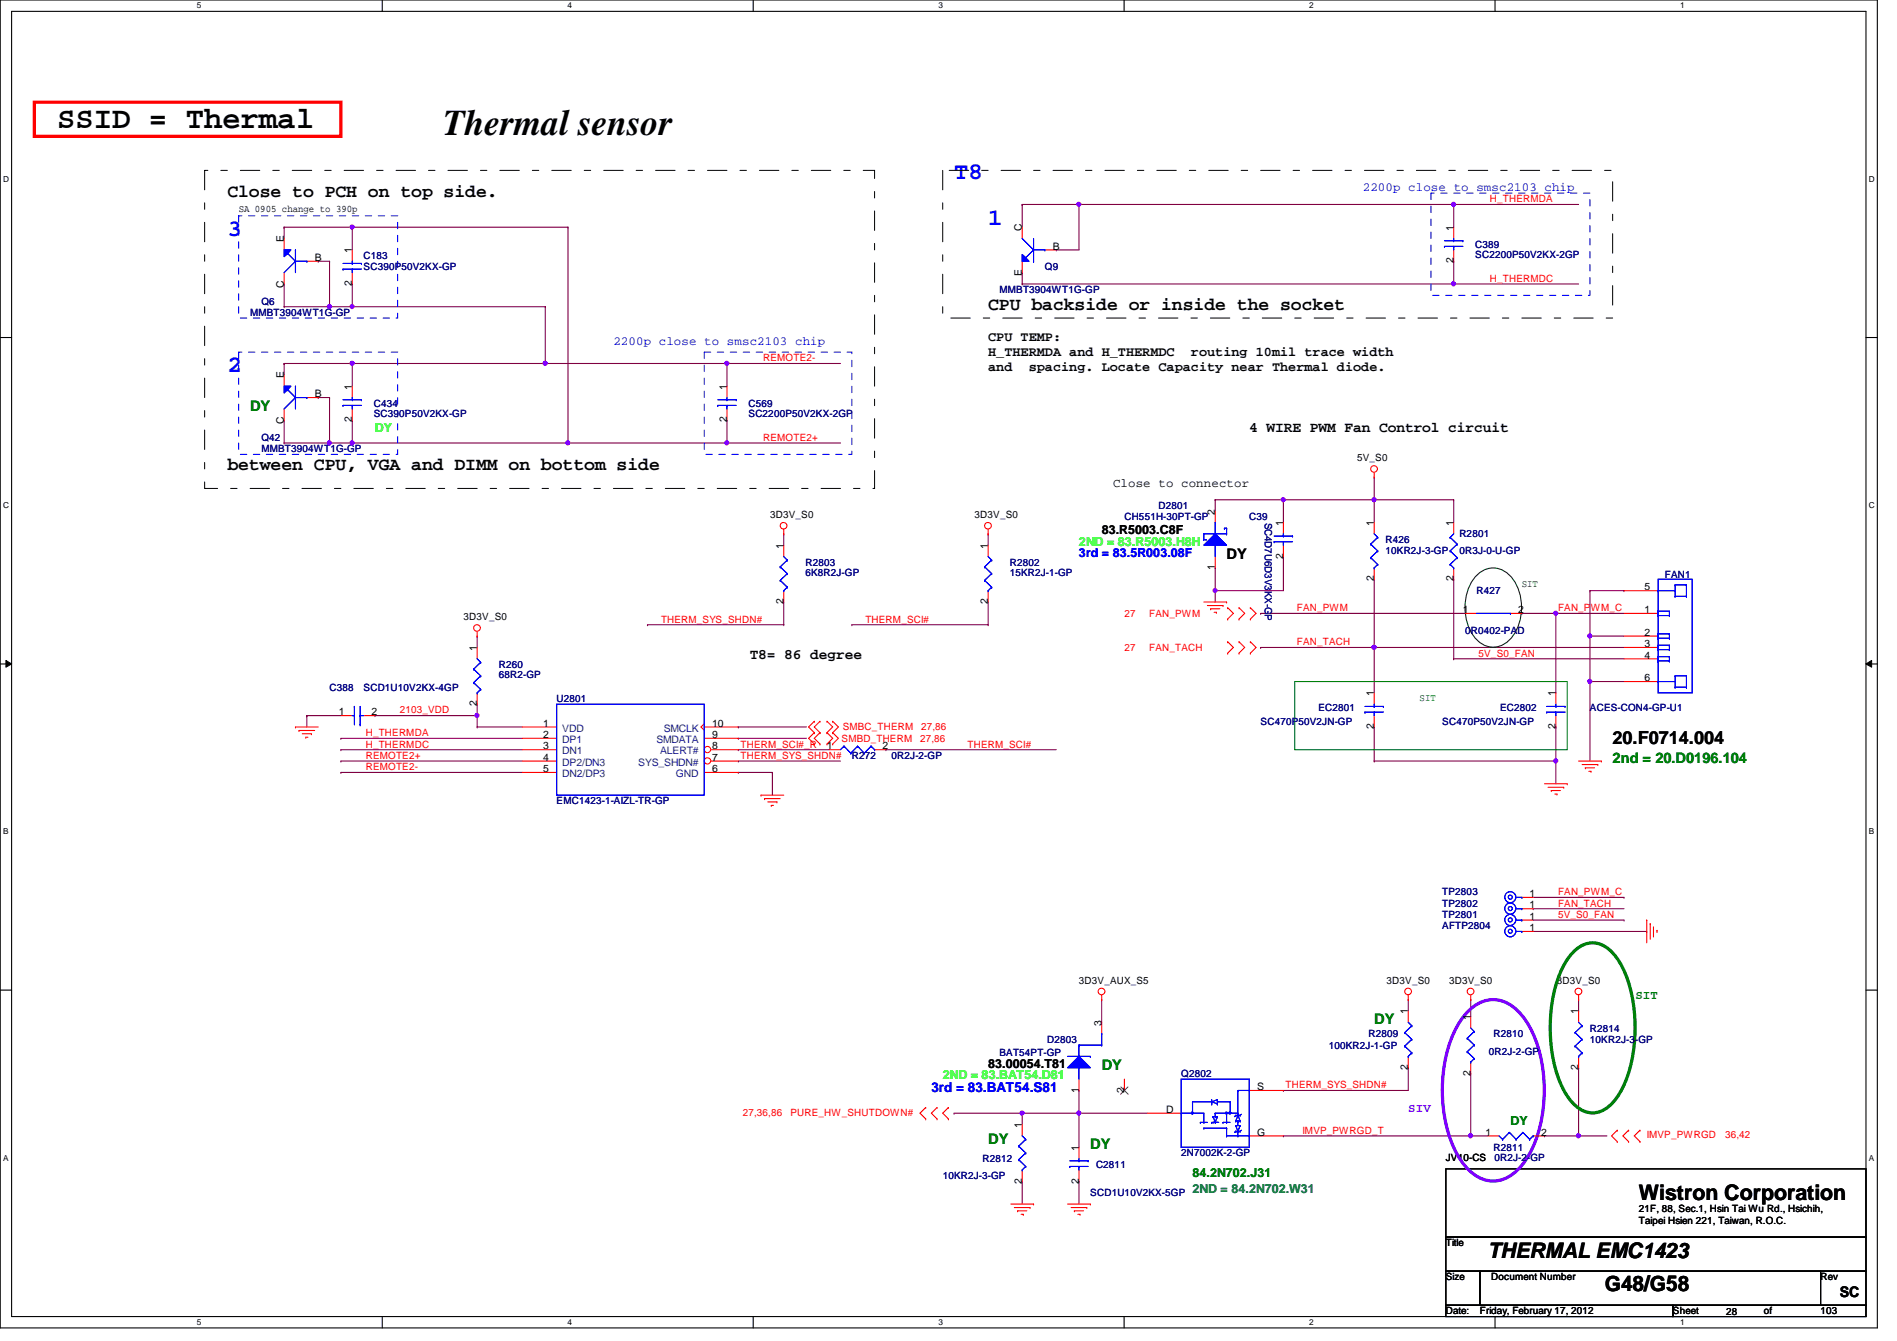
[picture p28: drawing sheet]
<svg xmlns="http://www.w3.org/2000/svg" width="297mm" height="210mm" viewBox="0 0 297 210" stroke-linecap="round" stroke-linejoin="round" font-family="sans-serif">
<defs><g id="words">
<text font-size="5.7" x="69.4" y="21.1">Thermal sensor</text>
<text font-size="4.8" x="8.9" y="20">SSID = Thermal</text>
<g font-size="3.7" fill="#00f">
<text x="149.4" y="28.1">T8</text>
<text x="154.7" y="35.2">1</text>
<text x="35.6" y="37">3</text>
<text x="35.6" y="58.3">2</text>
</g>
<g font-size="3.3">
<text x="256.6" y="187.9">Wistron Corporation</text>
<text x="233" y="196.8">THERMAL EMC1423</text>
<text x="251.3" y="202.1">G48/G58</text>
</g>
<g font-size="2.8">
<text x="35.6" y="30.8">Close to PCH on top side.</text>
<text x="154.7" y="48.6">CPU backside or inside the socket</text>
<text x="35.6" y="73.5">between CPU, VGA and DIMM on bottom side</text>
<text x="252.5" y="116.4">20.F0714.004</text>
</g>
<g font-size="2.3" fill="#008000">
<text x="39.2" y="64.3">DY</text>
<text x="252.5" y="119.5">2nd = 20.D0196.104</text>
<text x="215.2" y="160.4">DY</text>
<text x="172.5" y="167.5">DY</text>
<text x="154.7" y="179">DY</text>
<text x="170.7" y="179.9">DY</text>
</g>
<g font-size="2.3">
<text x="195.6" y="67.6">4 WIRE PWM Fan Control circuit</text>
<text x="192.1" y="87.5">DY</text>
<text x="117.4" y="103.2">T8= 86 degree</text>
<text x="288.1" y="203">SC</text>
</g>
<g font-size="2.1">
<text x="154.7" y="53.3">CPU TEMP:</text>
<text x="154.7" y="55.7">H_THERMDA and H_THERMDC</text>
<text x="154.7" y="58">and</text>
<text x="161.1" y="58">spacing. Locate Capacity near Thermal diode.</text>
<text x="186.5" y="55.7">routing 10mil trace width</text>
</g>
<text font-size="2.1" fill="#00f" x="145.8" y="170.9">3rd = 83.BAT54.S81</text>
<g font-size="1.9" fill="#00f">
<text x="213.4" y="30">2200p close to smsc2103 chip</text>
<text x="96.1" y="54">2200p close to smsc2103 chip</text>
<text x="168.9" y="87.2">3rd = 83.5R003.08F</text>
</g>
<g font-size="1.9" fill="#0f0">
<text x="58.7" y="67.6">DY</text>
<text x="168.9" y="85.4">2ND = 83.R5003.H8H</text>
<text x="147.6" y="169">2ND = 83.BAT54.D81</text>
</g>
<g font-size="1.9">
<text x="174.3" y="76.2">Close to connector</text>
<text x="172.5" y="83.6">83.R5003.C8F</text>
<text x="154.7" y="167.2">83.00054.T81</text>
</g>
<g font-size="1.9" fill="#008000">
<text x="256.1" y="156.3">SIT</text>
<text x="236.5" y="176.1">DY</text>
<text x="186.7" y="184.2">84.2N702.J31</text>
</g>
<text font-size="1.9" fill="#8000ff" x="220.5" y="174.1">SIV</text>
<text font-size="1.9" fill="#008080" x="186.7" y="186.7">2ND = 84.2N702.W31</text>
<g font-size="1.6">
<text x="37.4" y="33.2">SA 0905 change to 390p</text>
<text x="44.4" y="37.9" transform="rotate(-90 44.4 37.9)">E</text>
<text x="49.3" y="40.9">B</text>
<text x="55.1" y="39.7" transform="rotate(-90 55.1 39.7)">1</text>
<text x="160" y="36.1" transform="rotate(-90 160 36.1)">C</text>
<text x="164.8" y="39.1">B</text>
<text x="227.6" y="41.2" transform="rotate(-90 227.6 41.2)">2</text>
<text x="227.6" y="36.1" transform="rotate(-90 227.6 36.1)">1</text>
<text x="44.4" y="45.1" transform="rotate(-90 44.4 45.1)">C</text>
<text x="55.1" y="44.8" transform="rotate(-90 55.1 44.8)">2</text>
<text x="160" y="43.2" transform="rotate(-90 160 43.2)">E</text>
<text x="44.4" y="59.2" transform="rotate(-90 44.4 59.2)">E</text>
<text x="49.3" y="62.2">B</text>
<text x="55.1" y="61" transform="rotate(-90 55.1 61)">1</text>
<text x="113.8" y="61" transform="rotate(-90 113.8 61)">1</text>
<text x="44.4" y="66.4" transform="rotate(-90 44.4 66.4)">C</text>
<text x="55.1" y="66.1" transform="rotate(-90 55.1 66.1)">2</text>
<text x="113.8" y="66.1" transform="rotate(-90 113.8 66.1)">2</text>
<text x="212.5" y="72.2">5V_S0</text>
<text x="120.6" y="81.1">3D3V_S0</text>
<text x="152.6" y="81.1">3D3V_S0</text>
<text x="190.2" y="80.6" transform="rotate(-90 190.2 80.6)">2</text>
<text x="200.9" y="82.3" transform="rotate(-90 200.9 82.3)">1</text>
<text x="215.1" y="82.3" transform="rotate(-90 215.1 82.3)">1</text>
<text x="227.6" y="82.3" transform="rotate(-90 227.6 82.3)">1</text>
<text x="122.7" y="85.9" transform="rotate(-90 122.7 85.9)">1</text>
<text x="154.7" y="85.9" transform="rotate(-90 154.7 85.9)">1</text>
<text x="190.2" y="89.2" transform="rotate(-90 190.2 89.2)">1</text>
<text x="200.9" y="87.5" transform="rotate(-90 200.9 87.5)">2</text>
<text x="122.7" y="94.6" transform="rotate(-90 122.7 94.6)">2</text>
<text x="154.7" y="94.6" transform="rotate(-90 154.7 94.6)">2</text>
<text x="215.1" y="91" transform="rotate(-90 215.1 91)">2</text>
<text x="227.6" y="91" transform="rotate(-90 227.6 91)">2</text>
<text x="229.1" y="96">1</text>
<text x="237.7" y="96">2</text>
<text x="257.5" y="96">1</text>
<text x="257.5" y="92.4">5</text>
<text x="72.6" y="97.1">3D3V_S0</text>
<text x="74.7" y="101.9" transform="rotate(-90 74.7 101.9)">1</text>
<text x="257.5" y="99.5">2</text>
<text x="257.5" y="101.3">3</text>
<text x="257.5" y="103.1">4</text>
<text x="257.5" y="106.6">6</text>
<text x="53" y="112">1</text>
<text x="58.2" y="112">2</text>
<text x="74.7" y="110.6" transform="rotate(-90 74.7 110.6)">2</text>
<text x="85" y="113.7">1</text>
<text x="111.5" y="113.7">10</text>
<text x="215.1" y="109" transform="rotate(-90 215.1 109)">1</text>
<text x="243.6" y="109" transform="rotate(-90 243.6 109)">1</text>
<text x="85" y="115.5">2</text>
<text x="85" y="117.3">3</text>
<text x="85" y="119.1">4</text>
<text x="111.5" y="119.1">7</text>
<text x="111.5" y="117.3">8</text>
<text x="111.5" y="115.5">9</text>
<text x="129.5" y="117.3">1</text>
<text x="138.2" y="117.3">2</text>
<text x="215.1" y="114.1" transform="rotate(-90 215.1 114.1)">2</text>
<text x="243.6" y="114.1" transform="rotate(-90 243.6 114.1)">2</text>
<text x="85" y="120.9">5</text>
<text x="111.5" y="120.9">6</text>
<text x="239.5" y="142.2">1</text>
<text x="239.5" y="144">1</text>
<text x="239.5" y="140.4">1</text>
<text x="239.5" y="145.8">1</text>
<text x="168.9" y="154">3D3V_AUX_S5</text>
<text x="217.1" y="154">3D3V_S0</text>
<text x="226.9" y="154">3D3V_S0</text>
<text x="243.8" y="154">3D3V_S0</text>
<text x="172.5" y="160.6" transform="rotate(-90 172.5 160.6)">3</text>
<text x="220.5" y="158.8" transform="rotate(-90 220.5 158.8)">1</text>
<text x="230.2" y="159.7" transform="rotate(-90 230.2 159.7)">1</text>
<text x="247.1" y="158.8" transform="rotate(-90 247.1 158.8)">1</text>
<text x="220.5" y="167.5" transform="rotate(-90 220.5 167.5)">2</text>
<text x="247.1" y="167.5" transform="rotate(-90 247.1 167.5)">2</text>
<text x="168.9" y="171" transform="rotate(-90 168.9 171)">1</text>
<text x="176" y="171" transform="rotate(-90 176 171)">2</text>
<text x="196.8" y="170.6">S</text>
<text x="230.2" y="168.4" transform="rotate(-90 230.2 168.4)">2</text>
<text x="160" y="176.6" transform="rotate(-90 160 176.6)">1</text>
<text x="182.6" y="174.2">D</text>
<text x="196.8" y="177.8">G</text>
<text x="232.6" y="177.8">1</text>
<text x="241.3" y="177.8">2</text>
<text x="160" y="185.3" transform="rotate(-90 160 185.3)">2</text>
<text x="168.9" y="185.3" transform="rotate(-90 168.9 185.3)">2</text>
<text x="168.9" y="180.1" transform="rotate(-90 168.9 180.1)">1</text>
<text x="226.4" y="181.7">JV10-CS</text>
<text x="256.6" y="189.7">21F, 88, Sec.1, Hsin Tai Wu Rd., Hsichih,</text>
<text x="256.6" y="191.6">Taipei Hsien 221, Taiwan, R.O.C.</text>
<text x="226.4" y="195.1">Title</text>
<text x="226.4" y="200.4">Size</text>
<text x="233.5" y="200.4">Document Number</text>
<text x="285.1" y="200.4">Rev</text>
<text x="226.4" y="205.7">Date:</text>
<text x="231.7" y="205.7">Friday, February 17, 2012</text>
<text x="262" y="205.7">Sheet</text>
<text x="270.3" y="205.9">28</text>
<text x="276.2" y="205.7">of</text>
<text x="285.1" y="205.7">103</text>
</g>
<g font-size="1.6" fill="#f00">
<text x="233.3" y="31.7">H_THERMDA</text>
<text x="233.3" y="44.1">H_THERMDC</text>
<text x="119.5" y="56.6">REMOTE2-</text>
<text x="119.5" y="69">REMOTE2+</text>
<text x="203.1" y="95.7">FAN_PWM</text>
<text x="244" y="95.7">FAN_PWM_C</text>
<text x="103.5" y="97.5">THERM_SYS_SHDN#</text>
<text x="135.5" y="97.5">THERM_SCI#</text>
<text x="176.1" y="96.6">27</text>
<text x="176.1" y="101.9">27</text>
<text x="180" y="96.6">FAN_PWM</text>
<text x="180" y="101.9">FAN_TACH</text>
<text x="203.1" y="101">FAN_TACH</text>
<text x="231.5" y="102.8">5V_S0_FAN</text>
<text x="62.6" y="111.7">2103_VDD</text>
<text x="57.3" y="117">H_THERMDC</text>
<text x="57.3" y="115.2">H_THERMDA</text>
<text x="57.3" y="118.8">REMOTE2+</text>
<text x="115.9" y="118.8">THERM_SYS_SHDN#</text>
<text x="115.9" y="117">THERM_SCI#_R</text>
<text x="131.8" y="116.1">SMBD_THERM</text>
<text x="131.9" y="114.3">SMBC_THERM</text>
<text x="144.1" y="116.1">27,86</text>
<text x="144.2" y="114.3">27,86</text>
<text x="151.5" y="117">THERM_SCI#</text>
<text x="57.3" y="120.6">REMOTE2-</text>
<text x="244" y="140.1">FAN_PWM_C</text>
<text x="244" y="141.9">FAN_TACH</text>
<text x="244" y="143.7">5V_S0_FAN</text>
<text x="201.3" y="170.3">THERM_SYS_SHDN#</text>
<text x="116.3" y="174.6">27,36,86</text>
<text x="123.8" y="174.6">PURE_HW_SHUTDOWN#</text>
<text x="204" y="177.5">IMVP_PWRGD_T</text>
<text x="257.8" y="178.2">IMVP_PWRGD</text>
<text x="270.1" y="178.2">36,42</text>
</g>
<g font-size="1.6" fill="#000080">
<text x="56.9" y="40.6">C183</text>
<text x="231" y="38.8">C389</text>
<text x="231" y="40.4">SC2200P50V2KX-2GP</text>
<text x="40.9" y="47.7">Q6</text>
<text x="56.9" y="42.3">SC390P50V2KX-GP</text>
<text x="156.5" y="45.9">MMBT3904WT1G-GP</text>
<text x="163.6" y="42.3">Q9</text>
<text x="39.2" y="49.4">MMBT3904WT1G-GP</text>
<text x="58.5" y="63.7">C434</text>
<text x="58.5" y="65.3">SC390P50V2KX-GP</text>
<text x="117.2" y="63.7">C569</text>
<text x="117.2" y="65.3">SC2200P50V2KX-2GP</text>
<text x="40.9" y="69">Q42</text>
<text x="40.9" y="70.8">MMBT3904WT1G-GP</text>
<text x="176.1" y="81.4">CH551H-30PT-GP</text>
<text x="181.4" y="79.7">D2801</text>
<text x="195.6" y="81.4">C39</text>
<text x="198" y="81.8" transform="rotate(90 198 81.8)">SC4D7U6D3V3KX-GP</text>
<text x="126.1" y="88.6">R2803</text>
<text x="158.1" y="88.6">R2802</text>
<text x="217" y="85">R426</text>
<text x="217" y="86.8">10KR2J-3-GP</text>
<text x="228.5" y="84.1">R2801</text>
<text x="228.5" y="86.8">0R3J-0-U-GP</text>
<text x="126.1" y="90.2">6K8R2J-GP</text>
<text x="158.1" y="90.2">15KR2J-1-GP</text>
<text x="231.2" y="93">R427</text>
<text x="260.7" y="90.5">FAN1</text>
<text x="229.4" y="99.2">0R0402-PAD</text>
<text x="78.1" y="104.6">R260</text>
<text x="78.1" y="106.2">68R2-GP</text>
<text x="51.6" y="108.1">C388</text>
<text x="56.9" y="108.1">SCD1U10V2KX-4GP</text>
<text x="87.2" y="109.9">U2801</text>
<text x="197.4" y="113.5">SC470P50V2JN-GP</text>
<text x="206.5" y="111.3">EC2801</text>
<text x="225.8" y="113.5">SC470P50V2JN-GP</text>
<text x="234.9" y="111.3">EC2802</text>
<text x="249" y="111.3">ACES-CON4-GP-U1</text>
<text x="133.4" y="118.8">R272</text>
<text x="139.6" y="118.8">0R2J-2-GP</text>
<text x="87.2" y="125.9">EMC1423-1-AIZL-TR-GP</text>
<text x="225.8" y="141.9">TP2802</text>
<text x="225.8" y="143.7">TP2801</text>
<text x="225.8" y="140.1">TP2803</text>
<text x="225.8" y="145.5">AFTP2804</text>
<text x="249" y="161.5">R2814</text>
<text x="156.5" y="165.4">BAT54PT-GP</text>
<text x="164" y="163.2">D2803</text>
<text x="208.1" y="164.1">100KR2J-1-GP</text>
<text x="214.3" y="162.3">R2809</text>
<text x="233.1" y="165.2">0R2J-2-GP</text>
<text x="233.8" y="162.3">R2810</text>
<text x="249" y="163.2">10KR2J-3-GP</text>
<text x="185" y="168.6">Q2802</text>
<text x="147.6" y="184.6">10KR2J-3-GP</text>
<text x="153.8" y="181.9">R2812</text>
<text x="171.6" y="182.8">C2811</text>
<text x="185" y="181">2N7002K-2-GP</text>
<text x="233.8" y="180.1">R2811</text>
<text x="234" y="181.7">0R2J-2-GP</text>
<text x="170.7" y="187.2">SCD1U10V2KX-5GP</text>
</g>
<text font-size="1.6" fill="#004000" x="238.3" y="91.9">SIT</text>
<text font-size="1.6" fill="#008000" x="222.3" y="109.7">SIT</text>
<g font-size="1.6" fill="#004080">
<text x="88.1" y="114.5">VDD</text>
<text x="88.1" y="116.3">DP1</text>
<text x="88.1" y="118.1">DN1</text>
<text x="88.1" y="119.8">DP2/DN3</text>
<text x="99.9" y="119.8">SYS_SHDN#</text>
<text x="102.8" y="116.3">SMDATA</text>
<text x="103.4" y="118.1">ALERT#</text>
<text x="103.9" y="114.5">SMCLK</text>
<text x="88.1" y="121.6">DN2/DP3</text>
<text x="105.8" y="121.6">GND</text>
</g>
<g font-size="1.3">
<text x="30.8" y="1.3">5</text>
<text x="88.9" y="1.3">4</text>
<text x="146.9" y="1.3">3</text>
<text x="205" y="1.3">2</text>
<text x="263.1" y="1.3">1</text>
<text x=".5" y="28.4">D</text>
<text x="292.6" y="28.4">D</text>
<text x=".5" y="79.5">C</text>
<text x="292.6" y="79.5">C</text>
<text x=".5" y="130.6">B</text>
<text x="292.6" y="130.6">B</text>
<text x=".5" y="181.7">A</text>
<text x="292.6" y="181.7">A</text>
<text x="30.8" y="207.4">5</text>
<text x="88.9" y="207.4">4</text>
<text x="146.9" y="207.4">3</text>
<text x="205" y="207.4">2</text>
<text x="263.1" y="207.4">1</text>
</g>
</g></defs>
<path d="M0 0h294v207.9h-294zM1.8 1.8h290.4v204.3h-290.4z" fill="none" stroke="#000" stroke-width=".17"/>
<g fill="#fff">
<path d="M30.8 .2h.7v1.4h-.7z"/>
<path d="M30.8 206.2h.7v1.4h-.7z"/>
</g>
<path d="M59.9 0v1.8M59.9 206.1v1.8" fill="none" stroke="#000" stroke-width=".17"/>
<g fill="#fff">
<path d="M88.9 .2h.6v1.4h-.6z"/>
<path d="M88.9 206.2h.6v1.4h-.6z"/>
</g>
<path d="M117.9 0v1.8M117.9 206.1v1.8" fill="none" stroke="#000" stroke-width=".17"/>
<g fill="#fff">
<path d="M146.9 .2h.7v1.4h-.7z"/>
<path d="M146.9 206.2h.7v1.4h-.7z"/>
</g>
<path d="M176 0v1.8M176 206.1v1.8" fill="none" stroke="#000" stroke-width=".17"/>
<g fill="#fff">
<path d="M205 .2h.7v1.4h-.7z"/>
<path d="M205 206.2h.7v1.4h-.7z"/>
</g>
<path d="M234.1 0v1.8M234.1 206.1v1.8" fill="none" stroke="#000" stroke-width=".17"/>
<g fill="#fff">
<path d="M263.1 .2h.7v1.4h-.7z"/>
<path d="M263.1 206.2h.7v1.4h-.7z"/>
<path d="M.5 27.3h.9v1.4h-.9z"/>
<path d="M292.6 27.3h.9v1.4h-.9z"/>
<path d="M.5 78.4h.9v1.4h-.9z"/>
<path d="M292.6 78.4h.9v1.4h-.9z"/>
</g>
<path d="M0 52.8h1.8M292.2 52.8h1.8" fill="none" stroke="#000" stroke-width=".17"/>
<g fill="#fff">
<path d="M.5 129.5h.8v1.4h-.8z"/>
<path d="M292.6 129.5h.9v1.4h-.9z"/>
</g>
<path d="M0 103.9h1.8M292.2 103.9h1.8" fill="none" stroke="#000" stroke-width=".17"/>
<path d="M.9 103.4l.9 .5-.9 .5zM292.2 103.9l.9-.5v1z" fill="#000"/>
<path d="M.9 103.4l.9 .5-.9 .5zM292.2 103.9l.9-.5v1z" fill="none" stroke="#000" stroke-width=".16"/>
<g fill="#fff">
<path d="M.5 180.5h.8v1.4h-.8z"/>
<path d="M292.6 180.5h.9v1.4h-.9z"/>
</g>
<path d="M0 155h1.8M292.2 155h1.8" fill="none" stroke="#000" stroke-width=".17"/>
<path d="M101.4 97.8h.1M101.4 97.8h21.3M122.7 97.8h.1M122.7 83.6h.1M122.7 83.6v1.7M122.7 94.2v3.6M249 99.6h.1M249 92.5h.1M249 92.5v14.2M249 106.7h.1M249 106.7h5.3" fill="none" stroke="#800040" stroke-width=".17"/>
<circle cx="248.9" cy="99.5" r=".32" fill="#f0f"/>
<circle cx="248.9" cy="99.5" r=".32" fill="none" stroke="#f0f" stroke-width=".17"/>
<g fill="none" stroke="#800040" stroke-width=".17">
<path d="M44.5 35.6h.1M44.5 35.6h10.7M160.1 32h.1M160.1 32h67.5M168.9 32h.1M44.5 56.9h.1M44.5 56.9h10.7M55.2 56.9h.1M55.2 56.9v3.6M197.4 96h.1M197.4 96h32M227.6 90.7h.1"/>
<path d="M227.6 90.7v12.4M238.3 96h.1M238.3 96h16M243.6 96h.1M249 99.6h.1M249 92.5h5.3M249 99.6h5.3M254.3 92.5h.1M53.4 117.3h.1M53.4 115.6h.1M53.4 119.1h.1M53.4 117.3h28.4"/>
<path d="M53.4 115.6h28.4M53.4 119.1h28.4M115.6 115.6h.1M115.6 119.1h.1M115.6 117.3h.1M115.6 117.3h14.2M115.6 115.6h10.7M115.6 119.1h16M138.7 117.3h.1M138.7 117.3h26.7M215.2 113.8h.1M215.2 119.1h.1"/>
<path d="M215.2 113.8v5.3M243.6 113.8h.1M243.6 113.8v5.3h-28.4M53.4 120.9h.1M53.4 120.9h28.4M115.6 120.9h.1M115.6 120.9h5.3M120.9 120.9h.1M120.9 120.9v3.6M172.5 156.5h.1M172.5 156.5v3.5M230.3 156.5h.1"/>
<path d="M230.3 156.5v2.6M240.1 142.2h.1M240.1 140.5h14.2M240.1 142.2h14.2M254.3 140.5h.1M149.4 174.2h.1M149.4 174.2h10.7M168.9 170.7h.1M168.9 174.2h.1M168.9 170.7v8.9M201 177.8h.1M201 177.8h29.3"/>
<path d="M160.1 184.9h.1M160.1 184.9v3.6M168.9 184.9h.1M168.9 184.9v3.6"/>
</g>
<circle cx="168.9" cy="32" r=".32" fill="#f0f"/>
<circle cx="168.9" cy="32" r=".32" fill="none" stroke="#f0f" stroke-width=".17"/>
<path d="M51.6 69.3h.1M55.2 65.8h.1M55.2 65.8v3.5h-3.6M74.7 99.6h.1M74.7 99.6v1.7" fill="none" stroke="#800040" stroke-width=".17"/>
<circle cx="51.6" cy="69.3" r=".32" fill="#f0f"/>
<circle cx="51.6" cy="69.3" r=".32" fill="none" stroke="#f0f" stroke-width=".17"/>
<path d="M55.2 56.9h.1M85.4 48h.1M85.4 48v8.9h-30.2M48 112h.1M48 112h5.4M48 112v1.8M58.7 112h.1M58.7 112h16" fill="none" stroke="#800040" stroke-width=".17"/>
<circle cx="55.1" cy="56.9" r=".32" fill="#f0f"/>
<circle cx="55.1" cy="56.9" r=".32" fill="none" stroke="#f0f" stroke-width=".17"/>
<path d="M74.7 112h.1M74.7 110.2h.1M74.7 110.2v3.6" fill="none" stroke="#800040" stroke-width=".17"/>
<circle cx="74.7" cy="112" r=".32" fill="#f0f"/>
<circle cx="74.7" cy="112" r=".32" fill="none" stroke="#f0f" stroke-width=".17"/>
<path d="M88.9 35.6h.1M88.9 35.6v33.7h-33.7M160.1 42.7h.1M160.1 44.4h.1M160.1 42.7v1.7M160.1 44.4h67.5M55.2 69.3h.1" fill="none" stroke="#800040" stroke-width=".17"/>
<circle cx="55.1" cy="69.3" r=".32" fill="#f0f"/>
<circle cx="55.1" cy="69.3" r=".32" fill="none" stroke="#f0f" stroke-width=".17"/>
<path d="M88.9 69.3h.1M88.9 69.3h24.9" fill="none" stroke="#800040" stroke-width=".17"/>
<circle cx="88.9" cy="69.3" r=".32" fill="#f0f"/>
<circle cx="88.9" cy="69.3" r=".32" fill="none" stroke="#f0f" stroke-width=".17"/>
<path d="M55.2 35.6h.1M55.2 35.6h33.7M55.2 44.4h.1M55.2 44.4v3.6" fill="none" stroke="#800040" stroke-width=".17"/>
<circle cx="55.1" cy="35.5" r=".32" fill="#f0f"/>
<circle cx="55.1" cy="35.5" r=".32" fill="none" stroke="#f0f" stroke-width=".17"/>
<g fill="none" stroke="#800040" stroke-width=".17">
<path d="M44.5 35.6h.1M44.5 35.6v1.7M55.2 35.6h.1M55.2 35.6v3.5M44.5 44.4h.1M44.5 48h.1M44.5 44.4v3.6M49.8 40.9h.1M49.8 40.9h1.8M51.6 40.9h.1M51.6 40.9v7.1h-7.1M55.2 48h.1"/>
<path d="M55.2 48h30.2"/>
</g>
<circle cx="55.1" cy="48" r=".32" fill="#f0f"/>
<circle cx="55.1" cy="48" r=".32" fill="none" stroke="#f0f" stroke-width=".17"/>
<path d="M165.4 39.1h.1M168.9 32h.1M168.9 32v7.1h-3.5M51.6 48h.1M51.6 48h3.6" fill="none" stroke="#800040" stroke-width=".17"/>
<circle cx="51.6" cy="48" r=".32" fill="#f0f"/>
<circle cx="51.6" cy="48" r=".32" fill="none" stroke="#f0f" stroke-width=".17"/>
<path d="M190.3 92.5h.1M190.3 92.5h10.7" fill="none" stroke="#800040" stroke-width=".17"/>
<circle cx="190.3" cy="92.4" r=".32" fill="#f0f"/>
<circle cx="190.3" cy="92.4" r=".32" fill="none" stroke="#f0f" stroke-width=".17"/>
<path d="M190.3 78.2h.1M190.3 78.2v1.8M190.3 78.2h10.7M190.3 92.5h.1M190.3 92.5v1.7" fill="none" stroke="#800040" stroke-width=".17"/>
<circle cx="200.9" cy="78.2" r=".32" fill="#f0f"/>
<circle cx="200.9" cy="78.2" r=".32" fill="none" stroke="#f0f" stroke-width=".17"/>
<path d="M160.1 32h.1M160.1 32v3.6M227.6 44.4h.1M227.6 44.4h19.6M201 78.2h.1M201 78.2v3.6M201 78.2h14.2M190.3 88.9h.1M190.3 88.9v3.6M201 87.1h.1M201 87.1v5.4" fill="none" stroke="#800040" stroke-width=".17"/>
<circle cx="227.6" cy="44.4" r=".32" fill="#f0f"/>
<circle cx="227.6" cy="44.4" r=".32" fill="none" stroke="#f0f" stroke-width=".17"/>
<path d="M227.6 32h.1M227.6 32v3.6M227.6 32h19.6" fill="none" stroke="#800040" stroke-width=".17"/>
<circle cx="227.6" cy="32" r=".32" fill="#f0f"/>
<circle cx="227.6" cy="32" r=".32" fill="none" stroke="#f0f" stroke-width=".17"/>
<path d="M227.6 40.9h.1M227.6 40.9v3.5M113.8 69.3h.1M113.8 69.3h17.8" fill="none" stroke="#800040" stroke-width=".17"/>
<circle cx="113.8" cy="69.3" r=".32" fill="#f0f"/>
<circle cx="113.8" cy="69.3" r=".32" fill="none" stroke="#f0f" stroke-width=".17"/>
<path d="M85.4 56.9h.1M85.4 56.9h28.4M113.8 65.8h.1M113.8 65.8v3.5" fill="none" stroke="#800040" stroke-width=".17"/>
<circle cx="85.4" cy="56.9" r=".32" fill="#f0f"/>
<circle cx="85.4" cy="56.9" r=".32" fill="none" stroke="#f0f" stroke-width=".17"/>
<path d="M113.8 56.9h.1M113.8 56.9v3.6M113.8 56.9h17.8" fill="none" stroke="#800040" stroke-width=".17"/>
<circle cx="113.8" cy="56.9" r=".32" fill="#f0f"/>
<circle cx="113.8" cy="56.9" r=".32" fill="none" stroke="#f0f" stroke-width=".17"/>
<path d="M44.5 56.9h.1M44.5 56.9v1.8M44.5 65.8h.1M44.5 69.3h.1M44.5 65.8v3.5M49.8 62.2h.1M49.8 62.2h1.8M51.6 62.2h.1M51.6 62.2v7.1h-7.1M160.1 174.2h.1M160.1 174.2h8.8" fill="none" stroke="#800040" stroke-width=".17"/>
<circle cx="160" cy="174.2" r=".32" fill="#f0f"/>
<circle cx="160" cy="174.2" r=".32" fill="none" stroke="#f0f" stroke-width=".17"/>
<path d="M240.1 144h14.2M254.3 144h.1M230.3 177.8h.1M230.3 177.8h2.7" fill="none" stroke="#800040" stroke-width=".17"/>
<circle cx="230.3" cy="177.8" r=".32" fill="#f0f"/>
<circle cx="230.3" cy="177.8" r=".32" fill="none" stroke="#f0f" stroke-width=".17"/>
<path d="M168.9 174.2h.1M168.9 174.2h10.7" fill="none" stroke="#800040" stroke-width=".17"/>
<circle cx="168.9" cy="174.2" r=".32" fill="#f0f"/>
<circle cx="168.9" cy="174.2" r=".32" fill="none" stroke="#f0f" stroke-width=".17"/>
<g fill="none" stroke="#800040" stroke-width=".17">
<path d="M227.6 103.1h.1M227.6 103.1h26.7M249 106.7h.1M249 106.7v12.4M220.5 156.5h.1M220.5 156.5v1.7M160.1 174.2h.1M160.1 174.2v1.8M201 170.7h.1M220.5 167.1h.1M220.5 167.1v3.6h-19.5M230.3 168h.1"/>
<path d="M230.3 168v9.8M247.2 177.8h.1M247.2 177.8h4.4"/>
</g>
<circle cx="248.9" cy="106.7" r=".32" fill="#f0f"/>
<circle cx="248.9" cy="106.7" r=".32" fill="none" stroke="#f0f" stroke-width=".17"/>
<path d="M215.2 101.3h.1M215.2 101.3v7.2" fill="none" stroke="#800040" stroke-width=".17"/>
<circle cx="215.2" cy="101.3" r=".32" fill="#f0f"/>
<circle cx="215.2" cy="101.3" r=".32" fill="none" stroke="#f0f" stroke-width=".17"/>
<path d="M215.2 78.2h.1M215.2 78.2h12.4M227.6 78.2h.1M227.6 78.2v3.6M197.4 101.3h.1M197.4 101.3h17.8" fill="none" stroke="#800040" stroke-width=".17"/>
<circle cx="215.2" cy="78.2" r=".32" fill="#f0f"/>
<circle cx="215.2" cy="78.2" r=".32" fill="none" stroke="#f0f" stroke-width=".17"/>
<path d="M215.2 74.7h.1M215.2 78.2h.1M215.2 74.7v7.1M215.2 90.7h.1M215.2 90.7v10.6M74.7 113.8h.1M74.7 113.8h7.1M243.6 119.1h.1M243.6 119.1v3.6" fill="none" stroke="#800040" stroke-width=".17"/>
<circle cx="243.6" cy="119.1" r=".32" fill="#f0f"/>
<circle cx="243.6" cy="119.1" r=".32" fill="none" stroke="#f0f" stroke-width=".17"/>
<path d="M243.6 96h.1M243.6 96v12.5" fill="none" stroke="#800040" stroke-width=".17"/>
<circle cx="243.6" cy="96" r=".32" fill="#f0f"/>
<circle cx="243.6" cy="96" r=".32" fill="none" stroke="#f0f" stroke-width=".17"/>
<path d="M215.2 101.3h.1M215.2 101.3h39.1" fill="none" stroke="#800040" stroke-width=".17"/>
<circle cx="215.2" cy="101.3" r=".32" fill="#f0f"/>
<circle cx="215.2" cy="101.3" r=".32" fill="none" stroke="#f0f" stroke-width=".17"/>
<g fill="none" stroke="#800040" stroke-width=".17">
<path d="M133.4 97.8h.1M133.4 97.8h21.3M154.7 97.8h.1M154.7 83.6h.1M154.7 83.6v1.7M154.7 94.2v3.6M115.6 113.8h.1M115.6 113.8h10.7M240.1 145.8h17.7M247.2 158.2h.1M247.2 156.5v1.7M257.8 145.8h.1"/>
<path d="M247.2 167.1h.1M247.2 167.1v10.7"/>
</g>
<circle cx="247.2" cy="177.8" r=".32" fill="#f0f"/>
<circle cx="247.2" cy="177.8" r=".32" fill="none" stroke="#f0f" stroke-width=".17"/>
<path d="M241.8 177.8h.1M241.8 177.8h5.4" fill="none" stroke="#800040" stroke-width=".17"/>
<g fill="none" stroke="#f00" stroke-width=".17">
<path d="M44.5 37.3v1.8M55.2 39.1v1.8M44.5 42.7v1.7M48 40.9h1.8M55.2 42.7v1.7M215.2 74.7h.1M215.2 74v.7M74.7 99.6h.1M74.7 98.8v.8M122.7 83.6h.1M122.7 82.8v.8M154.7 83.6h.1"/>
<path d="M154.7 82.8v.8M188.5 94.2h3.6M189.1 94.8h2.4M189.6 95.3h.1M189.6 95.3h1.4M190.1 95.8h.4M190.5 95.8h.1M191.5 94.8h.1M192.1 94.2h.1M192.2 95.1h.1M192.2 96.9h.1M192.2 95.1l.9 .9-.9 .9"/>
<path d="M194 96.9h.1M194 95.1h.1M194 95.1l.9 .9-.9 .9M195.8 95.1h.1M195.8 96.9h.1M195.8 95.1l.9 .9-.9 .9M46.3 113.8h.1M46.3 113.8h3.5M46.8 114.3h.1M46.8 114.3h2.5M47.3 114.9h1.5M47.9 115.4h.1"/>
<path d="M47.9 115.4h.3M48.8 114.9h.1M127.5 112.9h.1M127.5 114.7h.1M127.5 116.5h.1M127.5 112.9l-.9 .9 .9 .9M127.5 114.7l-.9 .9 .9 .9M128.4 112.9h.1M128.4 114.7h.1M128.4 116.5h.1M128.4 112.9l-.9 .9 .9 .9M128.4 114.7l-.9 .9 .9 .9"/>
<path d="M129.5 114.7h.1M129.5 112.9h.1M129.5 116.5h.1M129.5 112.9l.9 .9-.9 .9M129.5 114.7l.9 .9-.9 .9M130.4 112.9h.1M130.4 114.7h.1M130.4 116.5h.1M130.4 112.9l.9 .9-.9 .9M130.4 114.7l.9 .9-.9 .9M192.2 100.5h.1M192.2 102.2h.1"/>
<path d="M192.2 100.5l.9 .8-.9 .9M194 102.2h.1M194 100.5h.1M194 100.5l.9 .8-.9 .9M195.8 100.5h.1M195.8 102.2h.1M195.8 100.5l.9 .8-.9 .9M247.2 119.1h3.5M247.7 119.7h2.5M250.2 119.7h.1M250.7 119.1h.1M119.2 124.5h.1"/>
<path d="M119.2 124.5h3.5M119.7 125h.1M119.7 125h2.5M120.2 125.5h1.5M120.8 126.1h.1M120.8 126.1h.3M121.7 125.5h.1M241.8 122.7h3.6M242.4 123.2h2.5M242.9 123.7h.1M242.9 123.7h1.4M243.5 124.3h.3"/>
<path d="M243.8 124.3h.1M244.9 123.2h.1M245.4 122.7h.1M248.2 120.2h.1M248.2 120.2h1.5M248.8 120.7h.3M249.1 120.7h.1M172.5 156.5h.1M172.5 155.7v.8M220.5 156.5h.1M220.5 155.7v.8M230.3 156.5h.1"/>
<path d="M230.3 155.7v.8M247.2 156.5h.1M247.2 155.7v.8M257.8 144h.1M257.8 144v3.6M258.4 144.6h.1M258.4 144.6v2.4M258.9 146.5h.1M258.9 145.1v1.4M259.5 145.6h.1M259.5 145.6v.4M144.9 175.1h.1"/>
<path d="M144.9 173.4h.1M144.9 173.4l-.8 .8 .8 .9M146.7 173.4h.1M146.7 175.1h.1M146.7 173.4l-.9 .8 .9 .9M148.5 175.1h.1M148.5 173.4h.1M148.5 173.4l-.9 .8 .9 .9M160.1 176v1.8M233 177.8h1.7M240.1 177.8h1.7M253.2 178.7h.1"/>
<path d="M253.2 176.9h.1M253.2 176.9l-.9 .9 .9 .9M255 176.9h.1M255 178.7h.1M255 176.9l-.9 .9 .9 .9M256.8 178.7h.1M256.8 176.9h.1M256.8 176.9l-.9 .9 .9 .9M158.3 188.5h3.5M158.8 189h2.5M159.3 189.5h.1M159.3 189.5h1.5"/>
<path d="M159.9 190.1h.3M160.1 183.1v1.8M160.2 190.1h.1M161.3 189h.1M161.8 188.5h.1M167.2 188.5h3.5M167.7 189h2.5M168.2 189.5h.1M168.2 189.5h1.5M168.8 190.1h.3M169.1 190.1h.1M170.2 189h.1"/>
<path d="M170.7 188.5h.1"/>
<circle cx="215.2" cy="73.4" r=".52"/>
<circle cx="74.7" cy="98.3" r=".52"/>
<circle cx="122.7" cy="82.3" r=".52"/>
<circle cx="154.7" cy="82.3" r=".52"/>
<circle cx="172.5" cy="155.2" r=".52"/>
<circle cx="220.5" cy="155.2" r=".52"/>
<circle cx="230.3" cy="155.2" r=".52"/>
<circle cx="247.2" cy="155.2" r=".52"/>
</g>
<path d="M226.4 183h65.8v10.6h-65.8zM226.4 193.6h65.8v5.4h-65.8zM226.4 199h5.3v5.3h-5.3zM231.7 199h53.4v5.3h-53.4zM285.1 199h7.1v5.3h-7.1zM226.4 204.3h35.6v1.8h-35.6zM262 204.3h30.2v1.8h-30.2z" fill="none" stroke="#000" stroke-width=".17"/>
<path d="M37.4 33.8h24.9v16h-24.9zM224.1 30.2h24.9v16h-24.9zM37.4 55.1h24.9v16h-24.9zM110.3 55.1h23.1v16h-23.1z" fill="none" stroke="#00f" stroke-width=".16" stroke-dasharray="1 1 1 1 1 1 1 1"/>
<path d="M32 26.7h104.9v49.8h-104.9zM147.6 26.7h104.9v23.1h-104.9z" fill="none" stroke="#000" stroke-width=".16" stroke-dasharray="3 2 1 2"/>
<path d="M5.4 16h48v5.3h-48z" fill="none" stroke="#f00" stroke-width=".51"/>
<path d="M229.5 158.7a5.2 5.2 0 0 1 8.6 0 17.6 17.6 0 0 1 3.7 10.3 20.9 20.9 0 0 1-3 12.7 6.3 6.3 0 0 1-5 3.2 6.3 6.3 0 0 1-5-3.2 21.7 21.7 0 0 1-2.5-15.8 15.6 15.6 0 0 1 3.2-7.2z" fill="none" stroke="#8000ff" stroke-width=".51"/>
<path d="M246.3 149.1a3.9 3.9 0 0 1 6.2 0 16.8 16.8 0 0 1 3.5 10.1 21.9 21.9 0 0 1-2.2 11.6 6.5 6.5 0 0 1-3.6 3.3 4.4 4.4 0 0 1-4.6-2.3 19.6 19.6 0 0 1-2.9-10.9 19.4 19.4 0 0 1 2.9-11z" fill="none" stroke="#008000" stroke-width=".51"/>
<path d="M202.7 106.7h42.7v10.6h-42.7z" fill="none" stroke="#008000" stroke-width=".17"/>
<path d="M231.2 90.1a3.6 3.6 0 0 1 5.7 .6 7.9 7.9 0 0 1-.5 9.4 3.5 3.5 0 0 1-5.7-.6 8 8 0 0 1 .5-9.4z" fill="none" stroke="#004000" stroke-width=".17"/>
<g fill="none" stroke="#00f" stroke-width=".17">
<path d="M53.7 42.1h.1M53.7 41.2h2.9M53.7 42.1h2.9M55.2 41.2h.1M55.2 42.1h.1M55.2 40.9v.3M55.2 42.1v.6M56.6 41.2h.1M159.5 179.4h.1M159.5 179.4l1.1 1.1M160.1 177.8l.5 .6M160.6 178.4h.1"/>
<path d="M160.6 178.4l-1.1 1M234.7 177.8l.6 .6M235.3 178.4h.1M236.3 177.2h.1M236.3 177.2l-1 1.2M236.3 177.2l1.1 1.2M237.4 178.4h.1M238.5 177.2h.1M238.5 177.2l-1.1 1.2M238.5 177.2l1 1.2M239.5 178.4h.1M240.1 177.8h.1"/>
<path d="M240.1 177.8l-.6 .6M159.5 181.5h.1M159.5 181.5l1.1 1.1M160.1 183.1h.1M160.6 180.5h.1M160.6 182.6h.1M160.6 180.5l-1.1 1M160.6 182.6l-.5 .5"/>
</g>
<path d="M44.5 39.1h1l-1 1.1z" fill-rule="evenodd" fill="#00f"/>
<path d="M44.5 39.1h1l-1 1.1zM45 39.7h.1M45 39.7l1.3 1.2M46.3 39.1h.1M46.3 39.1v3.6M46.3 40.9h.1M46.3 40.9l-1.8 1.8M46.3 40.9h1.7M48 40.9h.1" fill="none" stroke="#00f" stroke-width=".17"/>
<path d="M44.5 39.1h1l-1 1.1z" fill-rule="evenodd" fill="#00f"/>
<g fill="none" stroke="#00f" stroke-width=".17">
<path d="M44.5 39.1h1l-1 1.1zM45 39.7h.1M45 39.7l1.3 1.2M46.3 39.1h.1M46.3 39.1v3.6M46.3 40.9h.1M46.3 40.9l-1.8 1.8M46.3 40.9h1.7M48 40.9h.1M122.2 88.7h.1M122.2 90.8h.1M122.2 88.7l1.1 1.1"/>
<path d="M122.2 90.8l1.1 1.1M122.7 92.5h.1M122.7 87.1l.6 .6M123.3 87.7h.1M123.3 89.8h.1M123.3 91.9h.1M123.3 87.7l-1.1 1M123.3 89.8l-1.1 1M123.3 91.9l-.6 .6M227.1 84.1h.1M227.1 86.2h.1M227.1 88.3h.1"/>
<path d="M227.1 84.1l1.1 1.1M227.1 86.2l1.1 1.1M227.1 88.3l.5 .6M227.6 88.9h.1M227.6 83.6l-.5 .5M228.2 85.2h.1M228.2 87.3h.1M228.2 85.2l-1.1 1M228.2 87.3l-1.1 1M55.2 112h.3M55.5 112h.1M55.5 110.6h.1"/>
<path d="M55.5 110.6v2.9M56.4 112h.1M56.4 113.5h.1M56.4 112h.5M56.4 110.6v2.9M237.4 142.2h.9M238.3 142.2h.1"/>
<circle cx="236.5" cy="142.2" r=".32"/>
<circle cx="236.5" cy="142.2" r=".87"/>
</g>
<path d="M44.5 58.7v1.8M44.5 64v1.8M48 62.2h1.8M122.7 85.3v1.8M122.7 92.5v1.7M227.6 81.8v1.8M227.6 88.9v1.8M53.4 112h1.8M56.9 112h1.8M238.3 142.2h1.8" fill="none" stroke="#f00" stroke-width=".17"/>
<path d="M44.5 60.5h1l-1 1z" fill-rule="evenodd" fill="#00f"/>
<path d="M44.5 60.5h1l-1 1zM45 61h.1M45 61l1.3 1.2M46.3 62.2h.1M46.3 60.5h.1M46.3 62.2l-1.8 1.8M46.3 60.5v3.5M46.3 62.2h1.7M48 62.2h.1" fill="none" stroke="#00f" stroke-width=".17"/>
<path d="M44.5 60.5h1l-1 1z" fill-rule="evenodd" fill="#00f"/>
<g fill="none" stroke="#00f" stroke-width=".17">
<path d="M44.5 60.5h1l-1 1zM45 61h.1M45 61l1.3 1.2M46.3 62.2h.1M46.3 60.5h.1M46.3 62.2l-1.8 1.8M46.3 60.5v3.5M46.3 62.2h1.7M48 62.2h.1M188.5 176.6h.1M188.5 176.6h3.6M190.3 174.2h.1"/>
<path d="M190.3 174.2h3.5M192.1 177.8h.1M192.1 176.6h.1M192.1 177.8h3.5M192.1 176.6v1.2M193.5 177.1h.1M193.5 176.2h.1M193.5 175.5h.1M193.5 174.6h.1M193.5 177.1h.7M193.5 177.1l-.2 .1M193.5 176.2h.7"/>
<path d="M193.5 176.2l.3 .9M193.5 175.5h.7M193.5 174.6l-.2 .2M193.5 174.6h.7M193.8 177.8h.1M193.8 177.1h.1M193.8 174.6h.1M193.8 175.5h.1M193.8 170.7h.1M193.8 170.7v3.9M193.8 175.5v.7M193.8 177.1v.7"/>
<path d="M193.8 174.6l.4 .9M193.8 174.6l-.3 .9M193.8 170.7h1.8M194.2 177.1h.1M194.2 176.2h.1M194.2 175.5h.1M194.2 174.6h.1M194.2 176.2l-.4 .9M194.4 176.9l-.2 .2M194.4 174.4l-.2 .2M195.6 170.7h.1"/>
</g>
<path d="M179.6 174.2h5.4M195.6 177.8h5.4M195.6 170.7h5.4" fill="none" stroke="#f00" stroke-width=".17"/>
<path d="M191.9 174.1h.2v.2h-.2z" fill-rule="evenodd" fill="#00f"/>
<path d="M191.5 175.7h.1M191.5 175.7h1.1M191.9 174.1h.2v.2h-.2zM192.1 175.7h.1M192.1 174.2v1.5" fill="none" stroke="#00f" stroke-width=".17"/>
<path d="M192.4 174.1h.3v.2h-.3z" fill-rule="evenodd" fill="#00f"/>
<g fill="none" stroke="#00f" stroke-width=".17">
<path d="M185 174.2h.1M185 174.2h3.5v1.5M186.7 172.5h.1M186.7 174.2h.1M186.7 172.5h3M186.7 172.5v1.7M188 175.7h.1M188 175.7h1.1M188.5 175.7h.1M189.7 175.7h.1M189.7 172.5h.1M189.7 172.8h.1"/>
<path d="M189.7 175.7h1.1M189.7 172.5l.9 .3M189.7 172.1v.7M189.9 175.7h.1M189.9 174.8l.4 .9M190.3 174.8h.1M190.3 175.7h.1M190.3 174.2v.6M190.6 174.8h.1M190.6 172.5h.1M190.6 172.1h.1M190.6 172.8h.1"/>
<path d="M190.6 174.8l-.3 .9M190.6 172.5h2M190.6 172.1v.7M190.6 172.1l-.9 .4M192.4 174.1h.3v.2h-.3zM192.6 172.5h.1M192.6 172.5v1.6"/>
</g>
<path d="M186.6 174.1h.2v.2h-.2z" fill-rule="evenodd" fill="#00f"/>
<g fill="none" stroke="#00f" stroke-width=".17">
<path d="M185 168.9h10.6v10.7h-10.6zM186.6 174.1h.2v.2h-.2zM188.5 176.6h.1M188.5 176.6h3.6M189.9 174.8h.1M189.9 174.8h.7M190.3 174.2h.1M190.3 174.2h3.5M192.1 177.8h.1M192.1 176.6h.1M192.1 177.8h3.5M192.1 176.6v1.2"/>
<path d="M193.5 177.1h.1M193.5 176.2h.1M193.5 175.5h.1M193.5 174.6h.1M193.5 177.1h.7M193.5 177.1l-.2 .1M193.5 176.2h.7M193.5 176.2l.3 .9M193.5 175.5h.7M193.5 174.6l-.2 .2M193.5 174.6h.7M193.8 177.8h.1"/>
<path d="M193.8 177.1h.1M193.8 174.6h.1M193.8 175.5h.1M193.8 170.7h.1M193.8 170.7v3.9M193.8 175.5v.7M193.8 177.1v.7M193.8 174.6l.4 .9M193.8 174.6l-.3 .9M193.8 170.7h1.8M194.2 177.1h.1M194.2 176.2h.1"/>
<path d="M194.2 175.5h.1M194.2 174.6h.1M194.2 176.2l-.4 .9M194.4 176.9l-.2 .2M194.4 174.4l-.2 .2M195.6 170.7h.1"/>
</g>
<path d="M191.9 174.1h.2v.2h-.2z" fill-rule="evenodd" fill="#00f"/>
<path d="M191.5 175.7h.1M191.5 175.7h1.1M191.9 174.1h.2v.2h-.2zM192.1 175.7h.1M192.1 174.2v1.5" fill="none" stroke="#00f" stroke-width=".17"/>
<path d="M192.4 174.1h.3v.2h-.3z" fill-rule="evenodd" fill="#00f"/>
<g fill="none" stroke="#00f" stroke-width=".17">
<path d="M185 174.2h.1M185 174.2h3.5v1.5M186.7 172.5h.1M186.7 174.2h.1M186.7 172.5h3M186.7 172.5v1.7M188 175.7h.1M188 175.7h1.1M188.5 175.7h.1M189.7 175.7h.1M189.7 172.5h.1M189.7 172.8h.1"/>
<path d="M189.7 175.7h1.1M189.7 172.5l.9 .3M189.7 172.1v.7M189.9 175.7h.1M189.9 174.8l.4 .9M190.3 174.8h.1M190.3 175.7h.1M190.3 174.2v.6M190.6 174.8h.1M190.6 172.5h.1M190.6 172.1h.1M190.6 172.8h.1"/>
<path d="M190.6 174.8l-.3 .9M190.6 172.5h2M190.6 172.1v.7M190.6 172.1l-.9 .4M192.4 174.1h.3v.2h-.3zM192.6 172.5h.1M192.6 172.5v1.6"/>
</g>
<path d="M186.6 174.1h.2v.2h-.2z" fill-rule="evenodd" fill="#00f"/>
<g fill="none" stroke="#00f" stroke-width=".17">
<path d="M237.4 144h.9M238.3 144h.1M185 168.9h10.6v10.7h-10.6zM186.6 174.1h.2v.2h-.2zM189.9 174.8h.1M189.9 174.8h.7"/>
<circle cx="236.5" cy="144" r=".32"/>
<circle cx="236.5" cy="144" r=".87"/>
</g>
<path d="M110.3 120.9h5.3M238.3 144h1.8" fill="none" stroke="#f00" stroke-width=".17"/>
<circle cx="110.8" cy="119.1" r=".5" fill="#fff"/>
<g fill="none" stroke="#f00" stroke-width=".17">
<path d="M111.3 119.1h4.3"/>
<circle cx="110.8" cy="119.1" r=".5"/>
</g>
<circle cx="110.8" cy="117.3" r=".5" fill="#fff"/>
<g fill="none" stroke="#f00" stroke-width=".17">
<path d="M190.3 80v1.8M190.3 87.1v1.8M201 81.8v1.8M201 85.3v1.8M215.2 81.8v1.8M215.2 88.9v1.8M81.8 117.3h5.4M81.8 113.8h5.4M81.8 115.6h5.4M81.8 119.1h5.4M110.3 113.8h5.3M110.3 115.6h5.3"/>
<path d="M110.3 113.3l-.5 .5 .5 .5M111.3 117.3h4.3M81.8 120.9h5.4"/>
<circle cx="110.8" cy="117.3" r=".5"/>
</g>
<g fill="none" stroke="#00f" stroke-width=".17">
<path d="M199.5 84.8h.1M199.5 83.9h2.9M199.5 84.8h2.9M201 83.9h.1M201 84.8h.1M201 83.6v.3M201 84.8v.5M202.4 83.9h.1M214.6 85.2h.1M214.6 87.3h.1M214.6 85.2l1.1 1M214.6 87.3l1.1 1"/>
<path d="M215.2 88.9h.1M215.2 83.6l.5 .5M215.7 84.1h.1M215.7 86.2h.1M215.7 88.3h.1M215.7 84.1l-1.1 1.1M215.7 86.2l-1.1 1.1M215.7 88.3l-.5 .6M87.2 110.2h23.1v14.3h-23.1z"/>
</g>
<path d="M190.3 83.6l1.8 1.7h-3.6z" fill="#00f"/>
<g fill="none" stroke="#00f" stroke-width=".17">
<path d="M188.5 84.5h.1M188.5 84.5h.3M188.8 84.5h.1M190.3 83.6l1.8 1.7h-3.6zM190.3 85.3h.1M190.3 81.8h.1M190.3 81.8v1.8M190.3 85.3v1.8M191.7 82.7h.1M191.7 82.7h.4M192.1 83.6h.1M192.1 82.7h.1"/>
<path d="M192.1 83.6h-3.6v.9M192.1 82.7v.9"/>
</g>
<path d="M190.3 83.6l1.8 1.7h-3.6z" fill="#00f"/>
<g fill="none" stroke="#00f" stroke-width=".17">
<path d="M188.5 84.5h.1M188.5 84.5h.3M188.8 84.5h.1M190.3 83.6l1.8 1.7h-3.6zM190.3 85.3h.1M190.3 81.8h.1M190.3 81.8v1.8M190.3 85.3v1.8M191.7 82.7h.1M191.7 82.7h.4M192.1 83.6h.1M192.1 82.7h.1"/>
<path d="M192.1 83.6h-3.6v.9M192.1 82.7v.9"/>
</g>
<path d="M168.9 168.9v1.8M172.5 160v1.8M176.1 168.9v1.8" fill="none" stroke="#f00" stroke-width=".17"/>
<path d="M175.5 170.1l1.2 1.2M176.6 170.1l-1.1 1.2" fill="none" stroke="#804000" stroke-width=".16"/>
<path d="M168.9 165.4l1.8 1.7h-3.5z" fill="#00f"/>
<path d="M167.2 165.4h3.5M168.9 165.4l1.8 1.7h-3.5zM168.9 167.1h.1M168.9 163.6h.1M168.9 163.6v1.8M168.9 167.1v1.8M168.9 163.6h3.6M170.7 165.4h.1M172.5 163.6h.1M172.5 161.8h.1M172.5 161.8v1.8" fill="none" stroke="#00f" stroke-width=".17"/>
<path d="M168.9 165.4l1.8 1.7h-3.5z" fill="#00f"/>
<g fill="none" stroke="#00f" stroke-width=".17">
<path d="M154.2 88.7h.1M154.2 90.8h.1M154.2 88.7l1.1 1.1M154.2 90.8l1.1 1.1M154.7 92.5h.1M154.7 87.1l.6 .6M155.3 87.7h.1M155.3 89.8h.1M155.3 91.9h.1M155.3 87.7l-1.1 1M155.3 89.8l-1.1 1M155.3 91.9l-.6 .6"/>
<path d="M259.6 90.7h5.4v17.8h-5.4zM259.6 95.7h.1M259.6 96.4h.1M259.6 99.2h.1M259.6 99.9h.1M259.6 92.5h.1M259.6 95.7h1.8M259.6 95.7v.7M259.6 99.2v.7M259.6 96.4h1.8M259.6 99.2h1.8M259.6 99.9h1.8"/>
<path d="M259.6 92.5h2.7M261.4 96.4h.1M261.4 95.7h.1M261.4 99.9h.1M261.4 99.2h.1M261.4 95.7v.7M261.4 99.2v.7M262.3 91.6h.1M262.3 93.3h.1M262.3 91.6h1.8M262.3 91.6v1.7M262.3 93.3h1.8"/>
<path d="M264.1 93.3h.1M264.1 91.6h.1M264.1 91.6v1.7M74.2 104.7h.1M74.2 106.8h.1M74.2 104.7l1.1 1.1M74.2 106.8l1.1 1.1M74.7 108.5h.1M74.7 103.1l.6 .6M75.3 103.7h.1M75.3 105.8h.1M75.3 107.9h.1"/>
<path d="M75.3 103.7l-1.1 1M75.3 105.8l-1.1 1M75.3 107.9l-.6 .6M132.2 116.8h.1M132.2 116.8l-.6 .5M132.2 116.8l1 1.1M133.2 117.9h.1M134.3 116.8h.1M134.3 116.8l-1.1 1.1M134.3 116.8l1 1.1M135.3 117.9h.1M136.4 116.8h.1"/>
<path d="M136.4 116.8l-1.1 1.1M136.4 116.8l.5 .5M136.9 117.3h.1M242.2 111.5h.1M242.2 110.6h2.9M242.2 111.5h2.9M243.6 110.6h.1M243.6 111.5h.1M243.6 110.2v.4M243.6 111.5v.5M245.1 110.6h.1M259.6 101h.1"/>
<path d="M259.6 101.7h.1M259.6 102.8h.1M259.6 103.5h.1M259.6 106.7h.1M259.6 101v.7M259.6 102.8v.7M259.6 101h1.8M259.6 101.7h1.8M259.6 102.8h1.8M259.6 103.5h1.8M259.6 106.7h2.7M261.4 101.7h.1"/>
<path d="M261.4 101h.1M261.4 103.5h.1M261.4 102.8h.1M261.4 101v.7M261.4 102.8v.7M262.3 105.8h.1M262.3 107.6h.1M262.3 105.8v1.8M262.3 105.8h1.8M262.3 107.6h1.8M264.1 107.6h.1M264.1 105.8h.1"/>
<path d="M264.1 105.8v1.8M237.4 145.8h.9M238.3 145.8h.1M167.2 165.4h3.5M168.9 165.4l1.8 1.7h-3.5zM168.9 167.1h.1M168.9 163.6h.1M168.9 163.6v1.8M168.9 167.1v1.8M168.9 163.6h3.6M170.7 165.4h.1M172.5 163.6h.1"/>
<path d="M172.5 161.8h.1M172.5 161.8v1.8M220 161.6h.1M220 163.7h.1M220 161.6l1.1 1.1M220 163.7l1.1 1.1M220.5 165.4h.1M220.5 160l.6 .6M221.1 160.6h.1M221.1 162.7h.1M221.1 164.8h.1M221.1 160.6l-1.1 1"/>
<path d="M221.1 162.7l-1.1 1M221.1 164.8l-.6 .6M229.7 162.5h.1M229.7 164.6h.1M229.7 162.5l1.1 1.1M229.7 164.6l1.1 1.1M230.3 166.2h.1M230.3 160.9l.5 .6M230.8 161.5h.1M230.8 163.6h.1M230.8 165.7h.1M230.8 161.5l-1.1 1"/>
<path d="M230.8 163.6l-1.1 1M230.8 165.7l-.5 .5M246.6 161.6h.1M246.6 163.7h.1M246.6 161.6l1.1 1.1M246.6 163.7l1.1 1.1M247.2 165.4h.1M247.2 160l.5 .6M247.7 160.6h.1M247.7 162.7h.1M247.7 164.8h.1M247.7 160.6l-1.1 1"/>
<path d="M247.7 162.7l-1.1 1M247.7 164.8l-.5 .6"/>
<circle cx="236.5" cy="145.8" r=".32"/>
<circle cx="236.5" cy="145.8" r=".87"/>
</g>
<g fill="none" stroke="#f00" stroke-width=".17">
<path d="M160.1 35.6v1.7M163.6 39.1h1.8M160.1 40.9v1.8M154.7 85.3v1.8M154.7 92.5v1.7M254.3 96h5.3M254.3 99.6h5.3M254.3 92.5h5.3M74.7 101.3v1.8M74.7 108.5v1.7M129.8 117.3h1.8M136.9 117.3h1.8"/>
<path d="M243.6 108.5v1.7M243.6 112v1.8M254.3 101.3h5.3M254.3 103.1h5.3M254.3 106.7h5.3M220.5 158.2v1.8M230.3 159.1v1.8M238.3 145.8h1.8M247.2 158.2v1.8M220.5 165.4v1.7M230.3 166.2v1.8M247.2 165.4v1.7"/>
</g>
<path d="M160.1 39.8l1 1.1h-1z" fill-rule="evenodd" fill="#00f"/>
<path d="M160.1 39.8l1 1.1h-1zM160.1 37.3l1.7 1.8M161.8 39.1h.1M161.8 39.1l-1.2 1.2M161.8 37.3v3.6M161.8 39.1h1.8M163.6 39.1h.1M160.6 40.3h.1M161.8 40.9h.1" fill="none" stroke="#00f" stroke-width=".17"/>
<path d="M160.1 39.8l1 1.1h-1z" fill-rule="evenodd" fill="#00f"/>
<g fill="none" stroke="#00f" stroke-width=".17">
<path d="M160.1 39.8l1 1.1h-1zM160.1 37.3l1.7 1.8M161.8 39.1h.1M161.8 39.1l-1.2 1.2M161.8 37.3v3.6M161.8 39.1h1.8M163.6 39.1h.1M226.2 38.6h.1M226.2 37.7h2.9M226.2 38.6h2.9M227.6 37.7h.1M227.6 38.6h.1"/>
<path d="M227.6 37.3v.4M227.6 38.6v.5M229.1 37.7h.1M160.6 40.3h.1M161.8 40.9h.1M53.7 63.5h.1M53.7 62.6h2.9M53.7 63.5h2.9M55.2 62.6h.1M55.2 63.5h.1M55.2 62.2v.4M55.2 63.5v.5"/>
<path d="M56.6 62.6h.1M112.4 63.5h.1M112.4 62.6h2.9M112.4 63.5h2.9M113.8 62.6h.1M113.8 63.5h.1M113.8 62.2v.4M113.8 63.5v.5M115.3 62.6h.1M231.2 96h5.3M236.5 96h.1M213.7 111.5h.1"/>
<path d="M213.7 110.6h2.9M213.7 111.5h2.9M215.2 110.6h.1M215.2 111.5h.1M215.2 110.2v.4M215.2 111.5v.5M216.6 110.6h.1M237.4 140.5h.9M238.3 140.5h.1M167.5 182.6h.1M167.5 181.7h2.9M167.5 182.6h2.9"/>
<path d="M168.9 181.7h.1M168.9 182.6h.1M168.9 181.4v.3M168.9 182.6v.5M170.4 181.7h.1"/>
<circle cx="236.5" cy="140.4" r=".32"/>
<circle cx="236.5" cy="140.4" r=".87"/>
</g>
<g fill="none" stroke="#f00" stroke-width=".17">
<path d="M227.6 35.6v1.7M227.6 39.1v1.8M55.2 60.5v1.7M55.2 64v1.8M113.8 60.5v1.7M113.8 64v1.8M229.4 96h1.8M236.5 96h1.8M215.2 108.5v1.7M215.2 112v1.8M238.3 140.5h1.8M168.9 179.6v1.8"/>
<path d="M168.9 183.1v1.8"/>
</g>
<circle cx="248.9" cy="99.5" r=".32" fill="#f0f"/>
<circle cx="248.9" cy="99.5" r=".32" fill="none" stroke="#f0f" stroke-width=".17"/>
<circle cx="168.9" cy="32" r=".32" fill="#f0f"/>
<circle cx="168.9" cy="32" r=".32" fill="none" stroke="#f0f" stroke-width=".17"/>
<circle cx="51.6" cy="69.3" r=".32" fill="#f0f"/>
<circle cx="51.6" cy="69.3" r=".32" fill="none" stroke="#f0f" stroke-width=".17"/>
<circle cx="55.1" cy="56.9" r=".32" fill="#f0f"/>
<circle cx="55.1" cy="56.9" r=".32" fill="none" stroke="#f0f" stroke-width=".17"/>
<circle cx="74.7" cy="112" r=".32" fill="#f0f"/>
<circle cx="74.7" cy="112" r=".32" fill="none" stroke="#f0f" stroke-width=".17"/>
<circle cx="55.1" cy="69.3" r=".32" fill="#f0f"/>
<circle cx="55.1" cy="69.3" r=".32" fill="none" stroke="#f0f" stroke-width=".17"/>
<circle cx="88.9" cy="69.3" r=".32" fill="#f0f"/>
<circle cx="88.9" cy="69.3" r=".32" fill="none" stroke="#f0f" stroke-width=".17"/>
<circle cx="55.1" cy="35.5" r=".32" fill="#f0f"/>
<circle cx="55.1" cy="35.5" r=".32" fill="none" stroke="#f0f" stroke-width=".17"/>
<circle cx="55.1" cy="48" r=".32" fill="#f0f"/>
<circle cx="55.1" cy="48" r=".32" fill="none" stroke="#f0f" stroke-width=".17"/>
<circle cx="51.6" cy="48" r=".32" fill="#f0f"/>
<circle cx="51.6" cy="48" r=".32" fill="none" stroke="#f0f" stroke-width=".17"/>
<circle cx="190.3" cy="92.4" r=".32" fill="#f0f"/>
<circle cx="190.3" cy="92.4" r=".32" fill="none" stroke="#f0f" stroke-width=".17"/>
<circle cx="200.9" cy="78.2" r=".32" fill="#f0f"/>
<circle cx="200.9" cy="78.2" r=".32" fill="none" stroke="#f0f" stroke-width=".17"/>
<circle cx="227.6" cy="44.4" r=".32" fill="#f0f"/>
<circle cx="227.6" cy="44.4" r=".32" fill="none" stroke="#f0f" stroke-width=".17"/>
<circle cx="227.6" cy="32" r=".32" fill="#f0f"/>
<circle cx="227.6" cy="32" r=".32" fill="none" stroke="#f0f" stroke-width=".17"/>
<circle cx="113.8" cy="69.3" r=".32" fill="#f0f"/>
<circle cx="113.8" cy="69.3" r=".32" fill="none" stroke="#f0f" stroke-width=".17"/>
<circle cx="85.4" cy="56.9" r=".32" fill="#f0f"/>
<circle cx="85.4" cy="56.9" r=".32" fill="none" stroke="#f0f" stroke-width=".17"/>
<circle cx="113.8" cy="56.9" r=".32" fill="#f0f"/>
<circle cx="113.8" cy="56.9" r=".32" fill="none" stroke="#f0f" stroke-width=".17"/>
<circle cx="160" cy="174.2" r=".32" fill="#f0f"/>
<circle cx="160" cy="174.2" r=".32" fill="none" stroke="#f0f" stroke-width=".17"/>
<circle cx="230.3" cy="177.8" r=".32" fill="#f0f"/>
<circle cx="230.3" cy="177.8" r=".32" fill="none" stroke="#f0f" stroke-width=".17"/>
<circle cx="168.9" cy="174.2" r=".32" fill="#f0f"/>
<circle cx="168.9" cy="174.2" r=".32" fill="none" stroke="#f0f" stroke-width=".17"/>
<circle cx="248.9" cy="106.7" r=".32" fill="#f0f"/>
<circle cx="248.9" cy="106.7" r=".32" fill="none" stroke="#f0f" stroke-width=".17"/>
<circle cx="215.2" cy="101.3" r=".32" fill="#f0f"/>
<circle cx="215.2" cy="101.3" r=".32" fill="none" stroke="#f0f" stroke-width=".17"/>
<circle cx="215.2" cy="78.2" r=".32" fill="#f0f"/>
<circle cx="215.2" cy="78.2" r=".32" fill="none" stroke="#f0f" stroke-width=".17"/>
<circle cx="243.6" cy="119.1" r=".32" fill="#f0f"/>
<circle cx="243.6" cy="119.1" r=".32" fill="none" stroke="#f0f" stroke-width=".17"/>
<circle cx="243.6" cy="96" r=".32" fill="#f0f"/>
<circle cx="243.6" cy="96" r=".32" fill="none" stroke="#f0f" stroke-width=".17"/>
<circle cx="215.2" cy="101.3" r=".32" fill="#f0f"/>
<circle cx="215.2" cy="101.3" r=".32" fill="none" stroke="#f0f" stroke-width=".17"/>
<circle cx="247.2" cy="177.8" r=".32" fill="#f0f"/>
<circle cx="247.2" cy="177.8" r=".32" fill="none" stroke="#f0f" stroke-width=".17"/>
<use href="#words"/>
</svg>
